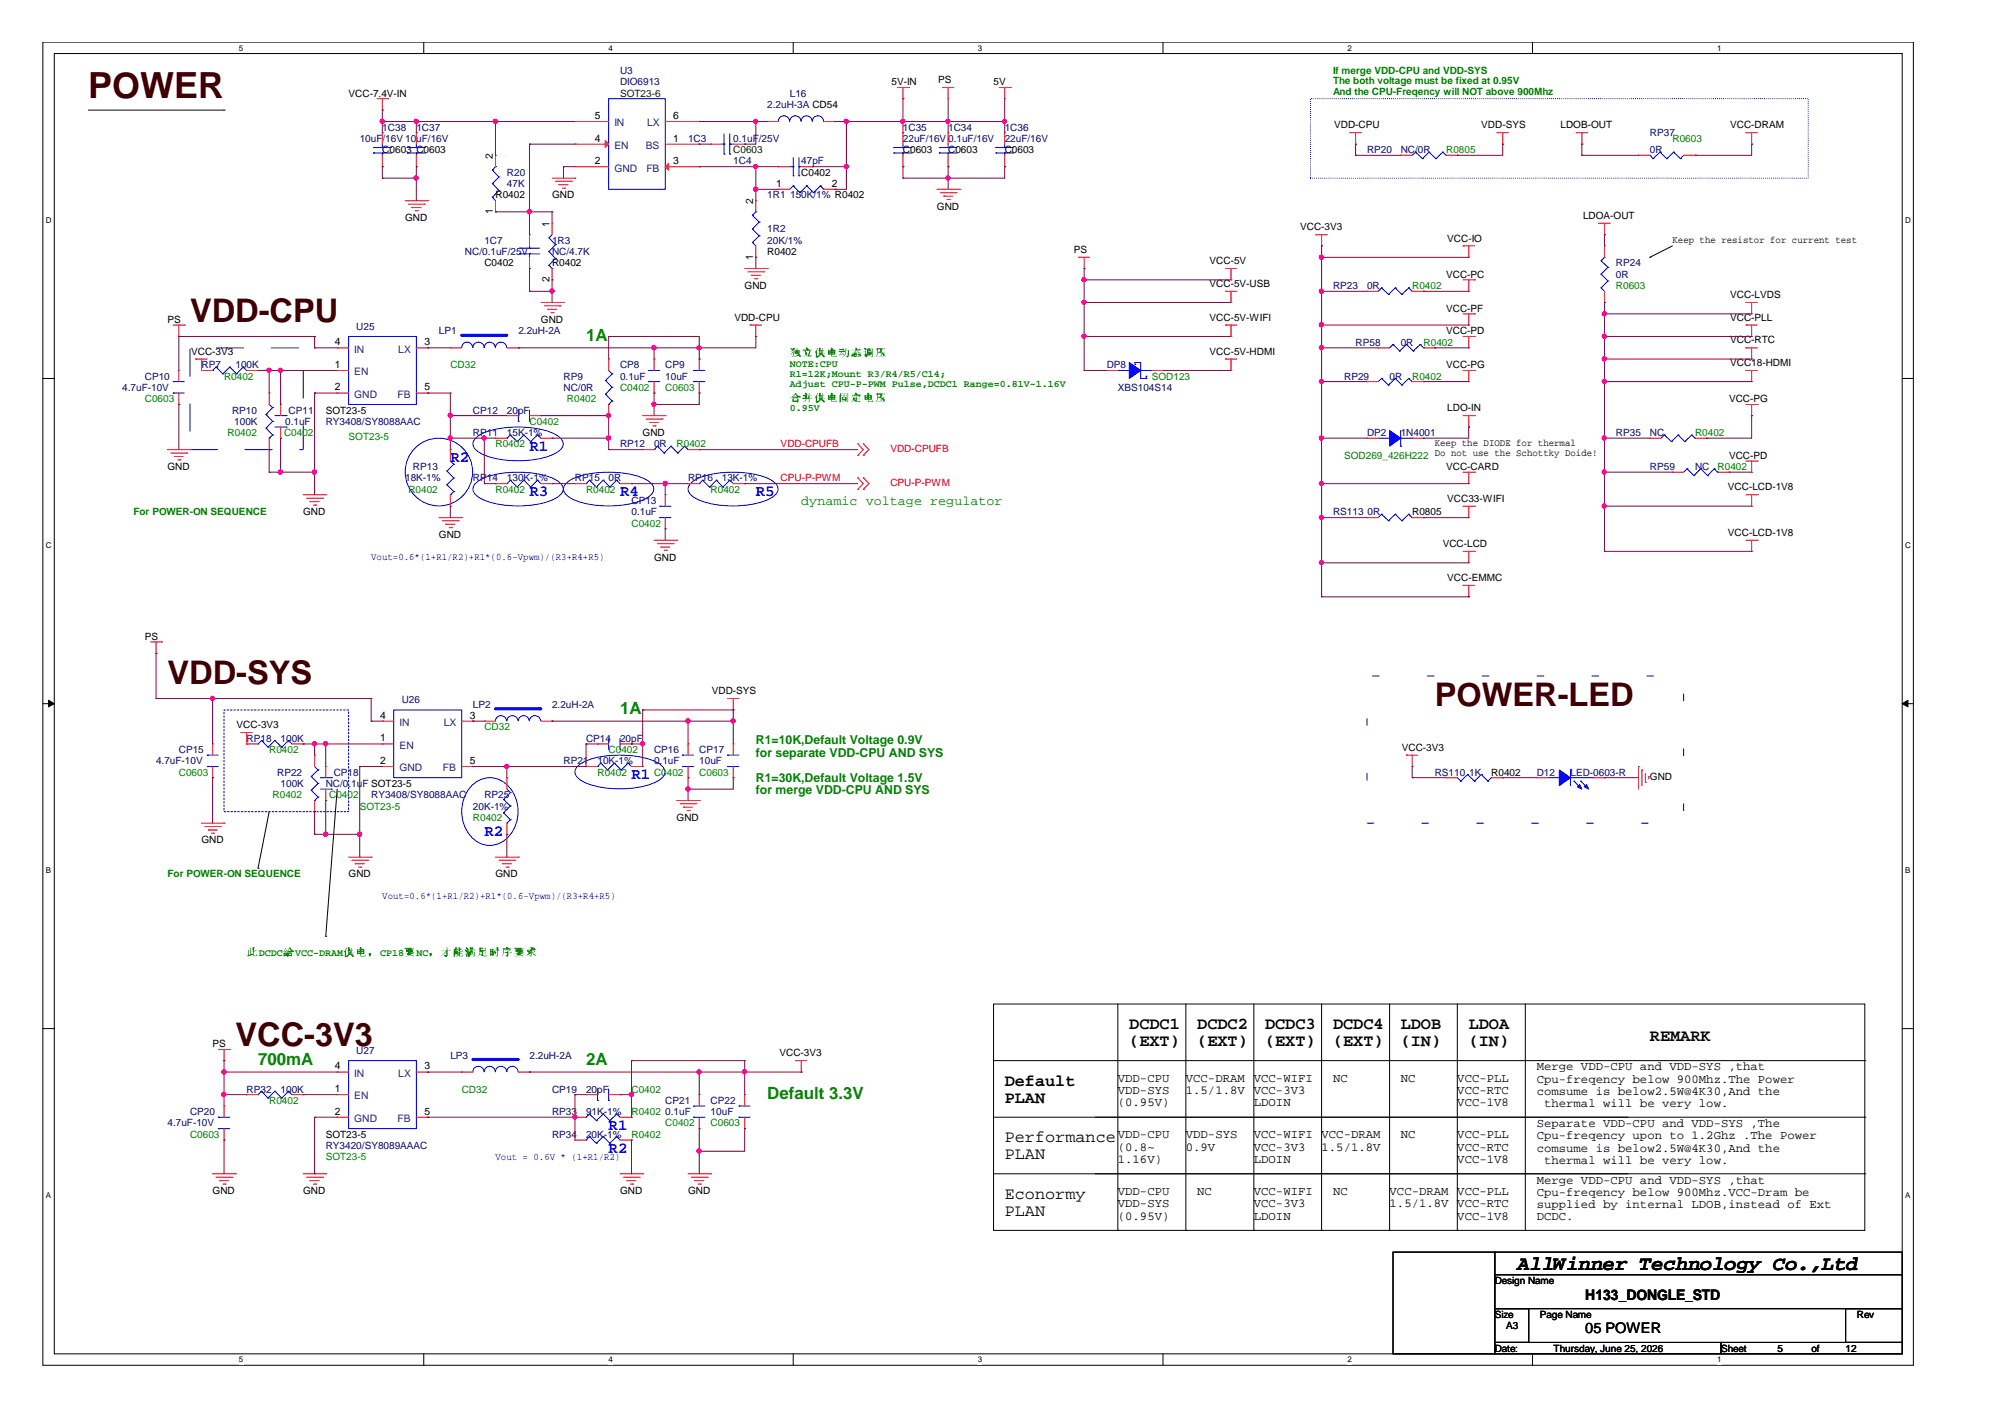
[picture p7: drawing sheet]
<svg xmlns="http://www.w3.org/2000/svg" width="297mm" height="210mm" viewBox="0 0 297 210" stroke-linecap="round" stroke-linejoin="round" font-family="sans-serif">
<defs><g id="words">
<text font-size="5.3" fill="#400000" x="13.1" y="14.5">POWER</text>
<g font-size="4.8" fill="#400000">
<text x="28.2" y="47.6">VDD-CPU</text>
<text x="24.8" y="101.3">VDD-SYS</text>
<text x="212.6" y="104.6">POWER-LED</text>
<text x="34.9" y="154.9">VCC-3V3</text>
</g>
<text font-size="3" x="224.8" y="188.1">AllWinner Technology Co.,Ltd</text>
<g font-size="2.5" fill="#008000">
<text x="86.8" y="50.5">1A</text>
<text x="91.9" y="105.8">1A</text>
<text x="38.2" y="157.8">700mA</text>
<text x="86.8" y="157.8">2A</text>
<text x="113.7" y="162.8">Default 3.3V</text>
</g>
<g font-size="2.5">
<text x="167.3" y="152.5">DCDC1</text>
<text x="167.3" y="155">(EXT)</text>
<text x="177.4" y="152.5">DCDC2</text>
<text x="177.4" y="155">(EXT)</text>
<text x="187.4" y="152.5">DCDC3</text>
<text x="187.4" y="155">(EXT)</text>
<text x="197.5" y="152.5">DCDC4</text>
<text x="197.5" y="155">(EXT)</text>
<text x="207.5" y="152.5">LDOB</text>
<text x="207.5" y="155">(IN)</text>
<text x="217.6" y="152.5">LDOA</text>
<text x="217.6" y="155">(IN)</text>
<text x="244.4" y="154.2">REMARK</text>
<text x="148.8" y="160.9">Default</text>
<text x="148.8" y="163.4">PLAN</text>
<text x="148.8" y="169.2">Performance</text>
<text x="148.8" y="171.7">PLAN</text>
<text x="148.8" y="177.6">Econormy</text>
<text x="148.8" y="180.1">PLAN</text>
</g>
<g font-size="2.3" fill="#00f">
<text x="66.7" y="68.5">R2</text>
<text x="78.4" y="66.8">R1</text>
<text x="78.4" y="73.5">R3</text>
<text x="91.9" y="73.5">R4</text>
<text x="112" y="73.5">R5</text>
<text x="93.6" y="115.5">R1</text>
<text x="71.8" y="123.8">R2</text>
<text x="90.2" y="167.4">R1</text>
<text x="90.2" y="170.8">R2</text>
</g>
<g font-size="2.2">
<text x="234.9" y="197.5">05 POWER</text>
<text x="234.9" y="192.5">H133_DONGLE_STD</text>
</g>
<text font-size="2" fill="#008000" x="118.7" y="74.9">dynamic voltage regulator</text>
<g font-size="1.8" fill="#008000">
<text x="112" y="110.2">R1=10K,Default Voltage 0.9V</text>
<text x="112" y="112.1">for separate VDD-CPU AND SYS</text>
<text x="112" y="115.8">R1=30K,Default Voltage 1.5V</text>
<text x="112" y="117.7">for merge VDD-CPU AND SYS</text>
</g>
<g font-size="1.8">
<text x="165.6" y="160.2">VDD-CPU</text>
<text x="175.7" y="160.2">VCC-DRAM</text>
<text x="185.8" y="160.2">VCC-WIFI</text>
<text x="197.5" y="160.2">NC</text>
<text x="207.5" y="160.2">NC</text>
<text x="215.9" y="160.2">VCC-PLL</text>
<text x="227.7" y="158.6">Merge VDD-CPU and VDD-SYS ,that</text>
<text x="227.7" y="160.4">Cpu-freqency below 900Mhz.The Power</text>
<text x="165.6" y="162.1">VDD-SYS</text>
<text x="165.6" y="163.9">(0.95V)</text>
<text x="175.7" y="162.1">1.5/1.8V</text>
<text x="185.8" y="162.1">VCC-3V3</text>
<text x="185.8" y="163.9">LDOIN</text>
<text x="215.9" y="162.1">VCC-RTC</text>
<text x="215.9" y="163.9">VCC-1V8</text>
<text x="227.7" y="162.2">comsume is below2.5W@4K30,And the</text>
<text x="227.7" y="166.9">Separate VDD-CPU and VDD-SYS ,The</text>
<text x="228.8" y="164">thermal will be very low.</text>
<text x="165.6" y="168.6">VDD-CPU</text>
<text x="165.6" y="170.4">(0.8~</text>
<text x="165.6" y="172.3">1.16V)</text>
<text x="175.7" y="168.6">VDD-SYS</text>
<text x="175.7" y="170.4">0.9V</text>
<text x="185.8" y="168.6">VCC-WIFI</text>
<text x="185.8" y="170.4">VCC-3V3</text>
<text x="185.8" y="172.3">LDOIN</text>
<text x="195.8" y="168.6">VCC-DRAM</text>
<text x="195.8" y="170.4">1.5/1.8V</text>
<text x="207.5" y="168.6">NC</text>
<text x="215.9" y="168.6">VCC-PLL</text>
<text x="215.9" y="170.4">VCC-RTC</text>
<text x="215.9" y="172.3">VCC-1V8</text>
<text x="227.7" y="168.8">Cpu-freqency upon to 1.2Ghz .The Power</text>
<text x="227.7" y="170.6">comsume is below2.5W@4K30,And the</text>
<text x="228.8" y="172.4">thermal will be very low.</text>
<text x="165.6" y="177">VDD-CPU</text>
<text x="165.6" y="178.8">VDD-SYS</text>
<text x="177.4" y="177">NC</text>
<text x="185.8" y="177">VCC-WIFI</text>
<text x="185.8" y="178.8">VCC-3V3</text>
<text x="197.5" y="177">NC</text>
<text x="205.9" y="177">VCC-DRAM</text>
<text x="205.9" y="178.8">1.5/1.8V</text>
<text x="215.9" y="177">VCC-PLL</text>
<text x="215.9" y="178.8">VCC-RTC</text>
<text x="227.7" y="175.3">Merge VDD-CPU and VDD-SYS ,that</text>
<text x="227.7" y="177.1">Cpu-freqency below 900Mhz.VCC-Dram be</text>
<text x="227.7" y="179">supplied by internal LDOB,instead of Ext</text>
<text x="165.6" y="180.7">(0.95V)</text>
<text x="185.8" y="180.7">LDOIN</text>
<text x="215.9" y="180.7">VCC-1V8</text>
<text x="227.7" y="180.8">DCDC.</text>
</g>
<g font-size="1.5" fill="#000080">
<text x="91.9" y="11">U3</text>
<text x="91.9" y="12.6">DIO6913</text>
<text x="113.7" y="16">2.2uH-3A CD54</text>
<text x="117" y="14.3">L16</text>
<text x="53.3" y="21">10uF/16V 10uF/16V</text>
<text x="56.6" y="19.4">1C38</text>
<text x="61.7" y="19.4">1C37</text>
<text x="101.9" y="21">1C3</text>
<text x="108.6" y="21">0.1uF/25V</text>
<text x="133.8" y="19.4">1C35</text>
<text x="133.8" y="21">22uF/16V 0.1uF/16V</text>
<text x="140.5" y="19.4">1C34</text>
<text x="148.8" y="19.4">1C36</text>
<text x="148.8" y="21">22uF/16V</text>
<text x="202.5" y="22.7">RP20</text>
<text x="207.5" y="22.7">NC/0R</text>
<text x="244.4" y="20.2">RP37</text>
<text x="244.4" y="22.7">0R</text>
<text x="75.1" y="26">R20</text>
<text x="75.1" y="27.7">47K</text>
<text x="108.6" y="24.4">1C4</text>
<text x="113.7" y="29.4">1R1 150K/1% R0402</text>
<text x="118.7" y="24.4">47pF</text>
<text x="113.7" y="34.4">1R2</text>
<text x="68.9" y="37.8">NC/0.1uF/25V</text>
<text x="71.8" y="36.1">1C7</text>
<text x="81.8" y="36.1">1R3</text>
<text x="81.8" y="37.8">NC/4.7K</text>
<text x="113.7" y="36.1">20K/1%</text>
<text x="239.4" y="39.5">RP24</text>
<text x="239.4" y="41.1">0R</text>
<text x="197.5" y="42.8">RP23</text>
<text x="202.5" y="42.8">0R</text>
<text x="52.8" y="48.9">U25</text>
<text x="65" y="49.5">LP1</text>
<text x="76.8" y="49.5">2.2uH-2A</text>
<text x="200.8" y="51.2">RP58</text>
<text x="207.5" y="51.2">0R</text>
<text x="18.1" y="57.9">4.7uF-10V</text>
<text x="21.5" y="56.2">CP10</text>
<text x="29.8" y="54.5">RP7</text>
<text x="34.9" y="54.5">100K</text>
<text x="83.5" y="56.2">RP9</text>
<text x="83.5" y="57.9">NC/0R</text>
<text x="91.9" y="54.5">CP8</text>
<text x="91.9" y="56.2">0.1uF</text>
<text x="98.6" y="54.5">CP9</text>
<text x="98.6" y="56.2">10uF</text>
<text x="164" y="54.5">DP8</text>
<text x="165.6" y="57.9">XBS104S14</text>
<text x="199.1" y="56.2">RP29</text>
<text x="205.9" y="56.2">0R</text>
<text x="34.4" y="61.3">RP10</text>
<text x="34.7" y="62.9">100K</text>
<text x="42.2" y="62.9">0.1uF</text>
<text x="42.8" y="61.3">CP11</text>
<text x="48.3" y="62.9">RY3408/SY8088AAC</text>
<text x="70.1" y="61.3">CP12</text>
<text x="70.1" y="64.6">RP11</text>
<text x="75.1" y="61.3">20pF</text>
<text x="75.1" y="64.6">15K-1%</text>
<text x="202.5" y="64.6">DP2</text>
<text x="207.5" y="64.6">1N4001</text>
<text x="239.4" y="64.6">RP35</text>
<text x="244.4" y="64.6">NC</text>
<text x="60" y="71.3">18K-1%</text>
<text x="61.2" y="69.7">RP13</text>
<text x="70.1" y="71.3">RP14</text>
<text x="75.1" y="71.3">130K-1%</text>
<text x="85.2" y="71.3">RP15</text>
<text x="90.2" y="71.3">0R</text>
<text x="91.9" y="66.3">RP12</text>
<text x="96.9" y="66.3">0R</text>
<text x="101.9" y="71.3">RP16</text>
<text x="106.9" y="71.3">13K-1%</text>
<text x="244.4" y="69.7">RP59</text>
<text x="251.1" y="69.7">NC</text>
<text x="93.6" y="74.6">CP13</text>
<text x="93.6" y="76.3">0.1uF</text>
<text x="197.5" y="76.3">RS113 0R</text>
<text x="59.5" y="104.2">U26</text>
<text x="70.1" y="104.8">LP2</text>
<text x="81.8" y="104.8">2.2uH-2A</text>
<text x="23.1" y="113.2">4.7uF-10V</text>
<text x="26.5" y="111.6">CP15</text>
<text x="36.5" y="109.9">RP18</text>
<text x="41.6" y="109.9">100K</text>
<text x="83.5" y="113.2">RP21</text>
<text x="86.8" y="109.9">CP14</text>
<text x="88.5" y="113.2">10K-1%</text>
<text x="91.9" y="109.9">20pF</text>
<text x="96.9" y="111.6">CP16</text>
<text x="96.9" y="113.2">0.1uF</text>
<text x="103.6" y="111.6">CP17</text>
<text x="103.6" y="113.2">10uF</text>
<text x="41.1" y="114.9">RP22</text>
<text x="41.6" y="116.6">100K</text>
<text x="48.3" y="116.6">NC/0.1uF SOT23-5</text>
<text x="49.4" y="114.9">CP18</text>
<text x="55" y="118.3">RY3408/SY8088AAC</text>
<text x="70.1" y="119.9">20K-1%</text>
<text x="71.8" y="118.3">RP25</text>
<text x="212.6" y="114.9">RS110 1K</text>
<text x="227.7" y="114.9">D12</text>
<text x="232.7" y="114.9">LED-0603-R</text>
<text x="36.5" y="161.9">RP32</text>
<text x="41.6" y="161.9">100K</text>
<text x="52.8" y="156.1">U27</text>
<text x="66.7" y="156.8">LP3</text>
<text x="78.4" y="156.8">2.2uH-2A</text>
<text x="81.8" y="161.9">CP19</text>
<text x="86.8" y="161.9">20pF</text>
<text x="24.8" y="166.8">4.7uF-10V</text>
<text x="28.2" y="165.2">CP20</text>
<text x="81.8" y="165.2">RP33</text>
<text x="86.8" y="165.2">91K-1%</text>
<text x="98.6" y="163.5">CP21</text>
<text x="98.6" y="165.2">0.1uF</text>
<text x="105.3" y="163.5">CP22</text>
<text x="105.3" y="165.2">10uF</text>
<text x="48.3" y="170.2">RY3420/SY8089AAAC</text>
<text x="81.8" y="168.5">RP34</text>
<text x="86.8" y="168.5">20K-1%</text>
</g>
<g font-size="1.5" fill="#008000">
<text x="197.5" y="11">If merge VDD-CPU and VDD-SYS</text>
<text x="197.5" y="12.5">The both voltage must be fixed at 0.95V</text>
<text x="197.5" y="14">And the CPU-Freqency will NOT above 900Mhz</text>
<text x="214.2" y="22.7">R0805</text>
<text x="247.8" y="21">R0603</text>
<text x="209.2" y="42.8">R0402</text>
<text x="239.4" y="42.8">R0603</text>
<text x="117" y="52.8">独立供电动态调压</text>
<text x="210.9" y="51.2">R0402</text>
<text x="21.5" y="59.6">C0603</text>
<text x="33.2" y="56.2">R0402</text>
<text x="66.7" y="54.5">CD32</text>
<text x="84" y="59.6">R0402</text>
<text x="91.9" y="57.9">C0402</text>
<text x="98.6" y="57.9">C0603</text>
<text x="117" y="54.4">NOTE:CPU</text>
<text x="117" y="55.9">R1=12K;Mount R3/R4/R5/C14;</text>
<text x="117" y="57.4">Adjust CPU-P-PWM Pulse,DCDC1 Range=0.81V~1.16V</text>
<text x="117" y="59.5">合并供电固定电压</text>
<text x="170.6" y="56.2">SOD123</text>
<text x="209.2" y="56.2">R0402</text>
<text x="33.7" y="64.6">R0402</text>
<text x="42.1" y="64.6">C0402</text>
<text x="51.6" y="65.1">SOT23-5</text>
<text x="78.4" y="62.9">C0402</text>
<text x="117" y="60.9">0.95V</text>
<text x="251.1" y="64.6">R0402</text>
<text x="73.4" y="66.3">R0402</text>
<text x="100.2" y="66.3">R0402</text>
<text x="199.1" y="68">SOD269_426H222 Do not use the Schottky Doide!</text>
<text x="254.5" y="69.7">R0402</text>
<text x="19.8" y="76.3">For POWER-ON SEQUENCE</text>
<text x="60.5" y="73">R0402</text>
<text x="73.4" y="73">R0402</text>
<text x="86.8" y="73">R0402</text>
<text x="105.3" y="73">R0402</text>
<text x="93.6" y="78">C0402</text>
<text x="39.9" y="111.6">R0402</text>
<text x="71.8" y="108.2">CD32</text>
<text x="90.2" y="111.6">C0402</text>
<text x="26.5" y="114.9">C0603</text>
<text x="40.4" y="118.3">R0402</text>
<text x="48.8" y="118.3">C0402</text>
<text x="53.3" y="119.9">SOT23-5</text>
<text x="88.5" y="114.9">R0402</text>
<text x="96.9" y="114.9">C0402</text>
<text x="103.6" y="114.9">C0603</text>
<text x="70.1" y="121.6">R0402</text>
<text x="24.8" y="130">For POWER-ON SEQUENCE</text>
<text x="36.5" y="141.6">此DCDC给VCC-DRAM供电，CP18要NC，才能满足时序要求</text>
<text x="68.4" y="161.9">CD32</text>
<text x="93.6" y="161.9">C0402</text>
<text x="39.9" y="163.5">R0402</text>
<text x="93.6" y="165.2">R0402</text>
<text x="98.6" y="166.8">C0402</text>
<text x="105.3" y="166.8">C0603</text>
<text x="28.2" y="168.5">C0603</text>
<text x="48.3" y="171.9">SOT23-5</text>
<text x="93.6" y="168.5">R0402</text>
</g>
<g font-size="1.5">
<text x="51.6" y="14.3">VCC-7.4V-IN</text>
<text x="88.1" y="17.6">5</text>
<text x="99.7" y="17.6">6</text>
<text x="132.1" y="12.6">5V-IN</text>
<text x="139" y="12.3">PS</text>
<text x="147.2" y="12.6">5V</text>
<text x="56.6" y="22.7">C0603 C0603</text>
<text x="73" y="23.5" transform="rotate(-90 73 23.5)">2</text>
<text x="88.1" y="21">4</text>
<text x="99.7" y="21">1</text>
<text x="133.8" y="22.7">C0603</text>
<text x="140.5" y="22.7">C0603</text>
<text x="148.8" y="22.7">C0603</text>
<text x="197.7" y="19">VDD-CPU</text>
<text x="219.5" y="19">VDD-SYS</text>
<text x="231.2" y="19">LDOB-OUT</text>
<text x="256.3" y="19">VCC-DRAM</text>
<text x="73.4" y="29.4">R0402</text>
<text x="81.8" y="29.4">GND</text>
<text x="88.1" y="24.3">2</text>
<text x="99.7" y="24.3">3</text>
<text x="115" y="27.7">1</text>
<text x="118.7" y="26">C0402</text>
<text x="123.2" y="27.7">2</text>
<text x="60" y="32.7">GND</text>
<text x="73" y="31.8" transform="rotate(-90 73 31.8)">1</text>
<text x="81.4" y="33.6" transform="rotate(-90 81.4 33.6)">1</text>
<text x="111.6" y="30.2" transform="rotate(-90 111.6 30.2)">2</text>
<text x="138.8" y="31.1">GND</text>
<text x="192.6" y="34.1">VCC-3V3</text>
<text x="214.4" y="35.8">VCC-IO</text>
<text x="234.5" y="32.4">LDOA-OUT</text>
<text x="247.8" y="36">Keep the resistor for current test</text>
<text x="71.8" y="39.5">C0402</text>
<text x="81.4" y="41.8" transform="rotate(-90 81.4 41.8)">2</text>
<text x="81.8" y="39.5">R0402</text>
<text x="111.6" y="38.5" transform="rotate(-90 111.6 38.5)">1</text>
<text x="113.7" y="37.8">R0402</text>
<text x="159.1" y="37.4">PS</text>
<text x="179.2" y="39.1">VCC-5V</text>
<text x="214.2" y="41.1">VCC-PC</text>
<text x="24.8" y="47.9">PS</text>
<text x="80.1" y="47.9">GND</text>
<text x="108.8" y="47.5">VDD-CPU</text>
<text x="110.3" y="42.8">GND</text>
<text x="179.2" y="47.5">VCC-5V-WIFI</text>
<text x="179.2" y="42.5">VCC-5V-USB</text>
<text x="214.2" y="46.2">VCC-PF</text>
<text x="256.3" y="47.5">VCC-PLL</text>
<text x="256.3" y="44.2">VCC-LVDS</text>
<text x="28.3" y="52.5">VCC-3V3</text>
<text x="49.6" y="51.2">4</text>
<text x="62.9" y="51.2">3</text>
<text x="179.2" y="52.5">VCC-5V-HDMI</text>
<text x="214.2" y="49.5">VCC-PD</text>
<text x="256.3" y="50.9">VCC-RTC</text>
<text x="49.6" y="54.5">1</text>
<text x="49.6" y="57.8">2</text>
<text x="62.9" y="57.8">5</text>
<text x="214.2" y="54.5">VCC-PG</text>
<text x="256.2" y="59.6">VCC-PG</text>
<text x="256.3" y="54.2">VCC18-HDMI</text>
<text x="48.3" y="61.3">SOT23-5</text>
<text x="95.2" y="64.6">GND</text>
<text x="214.4" y="60.9">LDO-IN</text>
<text x="24.8" y="69.7">GND</text>
<text x="212.6" y="66.1">Keep the DIODE for thermal</text>
<text x="214.2" y="69.7">VCC-CARD</text>
<text x="256.2" y="68">VCC-PD</text>
<text x="44.9" y="76.3">GND</text>
<text x="209.2" y="76.3">R0805</text>
<text x="214.4" y="74.3">VCC33-WIFI</text>
<text x="256" y="72.7">VCC-LCD-1V8</text>
<text x="65" y="79.7">GND</text>
<text x="96.9" y="83">GND</text>
<text x="213.7" y="81">VCC-LCD</text>
<text x="256" y="79.3">VCC-LCD-1V8</text>
<text x="214.4" y="86.1">VCC-EMMC</text>
<text x="21.5" y="94.8">PS</text>
<text x="35.1" y="107.8">VCC-3V3</text>
<text x="56.3" y="106.4">4</text>
<text x="69.6" y="106.4">3</text>
<text x="105.5" y="102.8">VDD-SYS</text>
<text x="56.3" y="109.8">1</text>
<text x="56.3" y="113.2">2</text>
<text x="69.6" y="113.2">5</text>
<text x="207.7" y="111.2">VCC-3V3</text>
<text x="220.9" y="114.9">R0402</text>
<text x="244.4" y="115.6">GND</text>
<text x="29.8" y="124.9">GND</text>
<text x="100.2" y="121.6">GND</text>
<text x="51.6" y="130">GND</text>
<text x="73.4" y="130">GND</text>
<text x="31.5" y="155.1">PS</text>
<text x="49.6" y="161.8">1</text>
<text x="49.6" y="158.4">4</text>
<text x="62.9" y="158.4">3</text>
<text x="115.5" y="156.5">VCC-3V3</text>
<text x="49.6" y="165.1">2</text>
<text x="62.9" y="165.1">5</text>
<text x="48.3" y="168.5">SOT23-5</text>
<text x="31.5" y="176.9">GND</text>
<text x="44.9" y="176.9">GND</text>
<text x="91.9" y="176.9">GND</text>
<text x="101.9" y="176.9">GND</text>
<text x="221.4" y="190.2">Design Name</text>
<text x="221.4" y="195.2">Size</text>
<text x="223.1" y="196.9">A3</text>
<text x="228.1" y="195.2">Page Name</text>
<text x="275.1" y="195.2">Rev</text>
<text x="221.4" y="200.2">Date:</text>
<text x="230.2" y="200.2">Thursday, June 25, 2026</text>
<text x="255" y="200.2">Sheet</text>
<text x="263.4" y="200.2">5</text>
<text x="268.4" y="200.2">of</text>
<text x="273.4" y="200.2">12</text>
</g>
<g font-size="1.5" fill="#004000">
<text x="91.9" y="14.3">SOT23-6</text>
<text x="108.6" y="22.7">C0603</text>
</g>
<g font-size="1.5" fill="#004080">
<text x="91" y="22.1">EN</text>
<text x="91" y="18.7">IN</text>
<text x="95.7" y="22.1">BS</text>
<text x="95.9" y="18.7">LX</text>
<text x="91" y="25.4">GND</text>
<text x="95.8" y="25.4">FB</text>
<text x="52.5" y="52.3">IN</text>
<text x="59" y="52.3">LX</text>
<text x="52.5" y="55.6">EN</text>
<text x="52.5" y="58.9">GND</text>
<text x="58.9" y="58.9">FB</text>
<text x="59.2" y="107.5">IN</text>
<text x="65.7" y="107.5">LX</text>
<text x="59.2" y="110.9">EN</text>
<text x="59.2" y="114.3">GND</text>
<text x="65.6" y="114.3">FB</text>
<text x="52.5" y="159.5">IN</text>
<text x="59" y="159.5">LX</text>
<text x="52.5" y="162.9">EN</text>
<text x="52.5" y="166.2">GND</text>
<text x="58.9" y="166.2">FB</text>
</g>
<g font-size="1.5" fill="#f00">
<text x="115.7" y="66.3">VDD-CPUFB</text>
<text x="115.7" y="71.3">CPU-P-PWM</text>
<text x="131.9" y="72">CPU-P-PWM</text>
<text x="131.9" y="66.9">VDD-CPUFB</text>
</g>
<g font-size="1.5" fill="#00f">
<text x="55" y="82.9">Vout=0.6*(1+R1/R2)+R1*(0.6-Vpwm)/(R3+R4+R5)</text>
<text x="56.6" y="133.2">Vout=0.6*(1+R1/R2)+R1*(0.6-Vpwm)/(R3+R4+R5)</text>
<text x="73.4" y="171.8">Vout = 0.6V * (1+R1/R2)</text>
</g>
<g font-size="1.2">
<text x="35.4" y="7.5">5</text>
<text x="90.1" y="7.5">4</text>
<text x="144.9" y="7.5">3</text>
<text x="199.6" y="7.5">2</text>
<text x="254.4" y="7.5">1</text>
<text x="6.8" y="33.1">D</text>
<text x="282.2" y="33.1">D</text>
<text x="6.8" y="81.2">C</text>
<text x="282.2" y="81.2">C</text>
<text x="6.8" y="129.4">B</text>
<text x="282.2" y="129.4">B</text>
<text x="6.8" y="177.5">A</text>
<text x="282.2" y="177.5">A</text>
<text x="35.4" y="201.8">5</text>
<text x="90.1" y="201.8">4</text>
<text x="144.9" y="201.8">3</text>
<text x="199.6" y="201.8">2</text>
<text x="254.4" y="201.8">1</text>
</g>
</g></defs>
<path d="M6.3 6.2h277.2v196h-277.2zM8 7.9h273.8v192.6h-273.8z" fill="none" stroke="#000" stroke-width=".15"/>
<g fill="#fff">
<path d="M35.4 6.4h.6v1.4h-.6z"/>
<path d="M35.4 200.7h.6v1.4h-.6z"/>
</g>
<path d="M62.8 6.2v1.7M62.8 200.5v1.7" fill="none" stroke="#000" stroke-width=".15"/>
<g fill="#fff">
<path d="M90.1 6.4h.7v1.4h-.7z"/>
<path d="M90.1 200.7h.7v1.4h-.7z"/>
</g>
<path d="M117.5 6.2v1.7M117.5 200.5v1.7" fill="none" stroke="#000" stroke-width=".15"/>
<g fill="#fff">
<path d="M144.9 6.4h.6v1.4h-.6z"/>
<path d="M144.9 200.7h.6v1.4h-.6z"/>
</g>
<path d="M172.3 6.2v1.7M172.3 200.5v1.7" fill="none" stroke="#000" stroke-width=".15"/>
<g fill="#fff">
<path d="M199.6 6.4h.7v1.4h-.7z"/>
<path d="M199.6 200.7h.7v1.4h-.7z"/>
</g>
<path d="M227 6.2v1.7M227 200.5v1.7" fill="none" stroke="#000" stroke-width=".15"/>
<g fill="#fff">
<path d="M254.4 6.4h.6v1.4h-.6z"/>
<path d="M254.4 200.7h.6v1.4h-.6z"/>
<path d="M6.8 32h.8v1.3h-.8z"/>
<path d="M282.2 32h.9v1.3h-.9z"/>
<path d="M6.8 80.1h.8v1.4h-.8z"/>
<path d="M282.2 80.1h.9v1.4h-.9z"/>
</g>
<path d="M6.3 56.1h1.7M281.8 56.1h1.7" fill="none" stroke="#000" stroke-width=".15"/>
<g fill="#fff">
<path d="M6.8 128.3h.7v1.3h-.7z"/>
<path d="M282.2 128.3h.8v1.3h-.8z"/>
</g>
<path d="M6.3 104.2h1.7M281.8 104.2h1.7" fill="none" stroke="#000" stroke-width=".15"/>
<path d="M7.2 103.7l.8 .5-.8 .5zM281.8 104.2l.9-.5v1z" fill="#000" stroke="#000" stroke-width=".15"/>
<g fill="#fff">
<path d="M6.8 176.4h.7v1.4h-.7z"/>
<path d="M282.2 176.4h.8v1.4h-.8z"/>
</g>
<g fill="none" stroke="#000" stroke-width=".15">
<path d="M13.1 16.3h20.1M33.2 16.3h.1M244.4 38.1h.1M247.8 36.4l-3.4 1.7M50 116.9l-1.7 21.8M38.2 128.6h.1M39.9 120.2l-1.7 8.4M48.3 138.7h.1M6.3 152.4h1.7M147.2 148.7h129.1v33.6h-129.1zM147.2 157.1h129.1M165.6 148.7v33.6"/>
<path d="M175.7 148.7v33.6M185.8 148.7v33.6M195.8 148.7v33.6M205.9 148.7v33.6M215.9 148.7v33.6M226 148.7v33.6M276.3 157.1h.1M281.8 152.4h1.7M147.2 165.5h129.1M147.2 173.9h129.1M241 165.5h.1M241 173.9h.1"/>
<path d="M276.3 165.5h.1M276.3 173.9h.1M165.6 182.3h.1M175.7 182.3h.1M185.8 182.3h.1M195.8 182.3h.1M205.9 182.3h.1M206.4 185.5h15v15h-15zM215.9 182.3h.1M221.4 185.5h60.4v3.3h-60.4zM221.4 188.8h60.4v5.1h-60.4zM221.4 193.9h5.1v5h-5.1z"/>
<path d="M221.4 198.9h33.6v1.6h-33.6zM226 182.3h.1M255 198.9h26.8v1.6h-26.8zM273.4 193.9h8.4v5h-8.4z"/>
</g>
<path d="M33.2 105.2h18.4v15h-18.4z" fill="none" stroke="#00f" stroke-width=".15" stroke-dasharray=".3 .3"/>
<g fill="none" stroke="#00f" stroke-width=".15">
<path d="M107.3 19.8v3M108.1 19.8v3M115.3 18a.83 .83 0 0 1 .8-.8 .83 .83 0 0 1 .9 .8M117 18a.83 .83 0 0 1 .8-.8 .83 .83 0 0 1 .9 .8M118.7 18a.8 .8 0 0 1 .8-.8 .8 .8 0 0 1 .8 .8M120.4 18a.83 .83 0 0 1 .8-.8 .83 .83 0 0 1 .8 .8M55.3 21.9h.1M55.3 22.7h.1M55.3 21.9h2.7M55.3 22.7h2.7M56.6 22.7h.1M56.6 21.9h.1"/>
<path d="M56.6 21.4v.5M56.6 22.7v.3M106.9 21.4h.4M107.3 21.4h.1M107.3 22.8h.1M108.1 22.8h.1M108.1 21.4h.1M108.1 21.4h.5M102.7 54.9h.1M102.7 56.5h.1M102.7 54.9h1.7M102.7 56.5h1.7"/>
<path d="M165.6 54.9h1.7M167.3 54.9h.1M168.1 53.7h.1M168.1 54h.1M168.1 53.7h.9v2.4M168.1 53.7v.3M169 56.1h.1M169 54.9h1.6M169 56.1h.8M169.8 56.1h.1M169.8 55.7h.1M169.8 55.7v.4"/>
<path d="M170.6 54.9h.1M40.7 61.6h1.7M40.7 63.3h1.7M42.4 61.6h.1M42.4 63.3h.1M70.5 64.9a8.5 8.5 0 0 1 5-1.6 13.3 13.3 0 0 1 7 1.2 1.32 1.32 0 0 1 .9 1.2 1.32 1.32 0 0 1-.9 1.3 13.8 13.8 0 0 1-9.1 .9 5.1 5.1 0 0 1-3.2-1.7l-.1-.4 .1-.5zM70.5 71.6a8.5 8.5 0 0 1 5-1.6 13.3 13.3 0 0 1 7 1.2 1.32 1.32 0 0 1 .9 1.2 1.32 1.32 0 0 1-.9 1.3 13.8 13.8 0 0 1-9.1 .9 5.1 5.1 0 0 1-3.2-1.7l-.1-.5 .1-.4zM76.8 62.4h.1M76.8 60.7v1.7M78.4 62.4h.1M78.4 60.7v1.7M83.9 71.6a8.5 8.5 0 0 1 5.1-1.6 13.3 13.3 0 0 1 6.9 1.2 1.32 1.32 0 0 1 1 1.2 1.32 1.32 0 0 1-1 1.3 13.8 13.8 0 0 1-9.1 .9 5.1 5.1 0 0 1-3.2-1.7l-.1-.5 .1-.4z"/>
<path d="M86.8 71.6h.1M87.3 71.1h.1M87.3 71.1l1 1.1M87.3 71.1l-.5 .5M88.3 72.2h.1M89.4 71.1h.1M89.4 71.1l.9 1.1M89.4 71.1l-1.1 1.1M90.3 72.2h.1M91.4 71.1h.1M91.4 71.1l.5 .5M91.4 71.1l-1.1 1.1"/>
<path d="M102.4 71.6a8.5 8.5 0 0 1 5-1.6 13.3 13.3 0 0 1 7 1.2 1.32 1.32 0 0 1 .9 1.2 1.32 1.32 0 0 1-.9 1.3 13.8 13.8 0 0 1-9.2 .9 5.1 5.1 0 0 1-3.2-1.7l-.1-.5 .1-.4zM204.7 76.2h.1M204.7 76.2l-.5 .5M204.7 76.2l1 .9M205.7 77.1h.1M206.7 76.2h.1M206.7 76.2l-1 .9M206.7 76.2l1 .9M207.7 77.1h.1M208.7 76.2h.1M208.7 76.2l-1 .9M208.7 76.2l.5 .5"/>
<path d="M209.2 76.7h.1M30.7 111.9h.1M30.7 113.6h.1M30.7 111.9h1.6M30.7 113.6h1.6M38.2 110.2h.1M38.7 109.7h.1M38.7 109.7l1 1M38.7 109.7l-.5 .5M39.7 110.7h.1M40.7 109.7h.1M40.7 109.7l1 1"/>
<path d="M40.7 109.7l-1 1M41.7 110.7h.1M42.8 109.7h.1M42.8 109.7l.5 .5M42.8 109.7l-1.1 1M69.9 116.4a3.8 3.8 0 0 1 6.3 1.3 5.4 5.4 0 0 1-2.2 7.2 3.8 3.8 0 0 1-5-2.2 5.7 5.7 0 0 1 .9-6.3zM73.4 106.8a.83 .83 0 0 1 .8-.8 .83 .83 0 0 1 .9 .8M74.6 118.4h.1M74.6 118.4l1 1M75.1 106.8a.83 .83 0 0 1 .8-.8 .83 .83 0 0 1 .9 .8M75.1 116.9l.5 .5M75.6 117.4h.1"/>
<path d="M75.6 119.4h.1M75.6 117.4l-1 1M75.6 119.4l-1 1M76.8 106.8a.81 .81 0 0 1 .8-.8 .81 .81 0 0 1 .8 .8M78.4 106.8a.83 .83 0 0 1 .9-.8 .83 .83 0 0 1 .8 .8M85.6 113.5a8.5 8.5 0 0 1 5-1.6 13.3 13.3 0 0 1 7 1.2 1.32 1.32 0 0 1 .9 1.2 1.32 1.32 0 0 1-.9 1.3 13.8 13.8 0 0 1-9.1 .9 5.1 5.1 0 0 1-3.2-1.7l-.1-.4 .1-.5zM74.6 120.4h.1M74.6 120.4l1 1M75.1 121.9h.1M75.6 121.4h.1M75.6 121.4l-.5 .5M109.5 163.8h.1"/>
<path d="M109.5 165.5h.1M109.5 163.8h1.6M109.5 165.5h1.6"/>
<circle cx="65" cy="69.9" r="5"/>
</g>
<path d="M28.2 51.5h16.7v15.1h-16.7z" fill="none" stroke="#00f" stroke-width=".15" stroke-dasharray="4.1 4.1"/>
<path d="M194.1 14.6h73.8v11.8h-73.8z" fill="none" stroke="#00f" stroke-width=".15" stroke-dasharray="0 .3"/>
<path d="M202.5 100.1h46.9v21.8h-46.9z" fill="none" stroke="#00f" stroke-width=".15" stroke-dasharray="1 7.1"/>
<g fill="none" stroke="#f00" stroke-width=".15">
<path d="M55.8 14.6h1.7M56.6 16.3h.1M56.6 19.7h.1M56.6 14.6v1.7M56.6 19.7v1.7M57.5 14.6h.1M113.7 18h.1M113.7 18h1.6M122 18h1.7M123.7 18h.1M132.9 13h1.7M133.8 14.6h.1"/>
<path d="M133.8 13v1.6M134.6 13h.1M139.7 13h.1M139.7 13h1.6M140.5 14.6h.1M140.5 13v1.6M148 13h1.7M148.8 14.6h.1M148.8 13v1.6M149.7 13h.1M200 19.7h.1M200 19.7h1.7"/>
<path d="M200.8 19.7v1.7M221.8 19.7h.1M221.8 19.7h1.7M222.6 19.7v1.7M233.5 19.7h.1M233.5 19.7h1.7M234.4 19.7v1.7M258.7 19.7h.1M258.7 19.7h1.6M259.5 19.7v1.7M56.6 24.7h.1M56.6 23v1.7"/>
<path d="M60 29.7h3.4M60.5 30.2h2.4M61 30.7h.1M61 30.7h1.4M61.5 31.2h.3M61.8 31.2h.1M62.9 30.2h.1M63.4 29.7h.1M81.8 26.4h3.4M82.3 26.9h2.4M82.8 27.4h.1M82.8 27.4h1.4"/>
<path d="M83.3 27.9h.4M83.7 27.9h.1M84.7 26.9h.1M85.2 26.4h.1M105.3 21.4h.1M105.3 21.4h1.6M108.6 21.4h1.7M110.3 21.4h.1M110.3 39.8h3.4M113.7 39.8h.1M138.8 28h3.4M139.3 28.5h2.3"/>
<path d="M139.8 29.1h.1M139.8 29.1h1.3M140.3 29.6h.3M140.6 29.6h.1M141.6 28.5h.1M142.2 28h.1M159.8 38.1h.1M159.8 38.1h1.6M160.6 39.8h.1M160.6 38.1v1.7M181.6 39.8h.1M181.6 39.8h1.6"/>
<path d="M182.4 39.8v1.7M194.9 34.8h.1M194.9 34.8h1.7M195.8 36.4h.1M195.8 34.8v1.6M200.8 21.4h.1M216.7 36.4h.1M216.7 36.4h1.7M217.6 38.1h.1M217.6 36.4v1.7M222.6 21.4h.1M234.4 21.4h.1"/>
<path d="M236.9 33.1h.1M236.9 33.1h1.6M237.7 34.8h.1M237.7 33.1v1.7M259.5 21.4h.1M25.7 48.1h1.6M26.5 49.8h.1M26.5 48.1v1.7M27.3 48.1h.1M29 53.2h.1M29 53.2h1.7M29.8 54.9h.1"/>
<path d="M29.8 53.2v1.7M41.6 59.9h.1M41.6 59.9v1.7M80.1 44.8h3.4M80.6 45.3h2.4M81.2 45.8h.1M81.2 45.8h1.3M81.6 46.3h.4M82 46.3h.1M83 45.3h.1M83.5 44.8h.1M103.6 53.2h.1"/>
<path d="M103.6 58.2h.1M103.6 53.2v1.7M103.6 56.5v1.7M110.8 40.3h2.4M111.1 48.1h.1M111.1 48.1h1.7M111.3 40.8h.1M111.3 40.8h1.3M111.8 41.3h.3M112 49.8h.1M112 48.1v1.7M112.1 41.3h.1"/>
<path d="M113.2 40.3h.1M164 54.9h.1M164 54.9h1.6M170.6 54.9h1.7M172.3 54.9h.1M181.6 48.1h.1M181.6 43.2h.1M181.6 53.2h.1M181.6 48.1h1.6M181.6 53.2h1.6M181.6 43.2h1.6M182.4 49.8h.1"/>
<path d="M182.4 44.8h.1M182.4 41.5h.1M182.4 54.9h.1M182.4 43.2v1.6M182.4 48.1v1.7M182.4 53.2v1.7M216.7 54.9h1.7M216.7 46.5h1.7M216.7 41.5h1.7M216.7 49.8h1.7M217.6 48.1h.1M217.6 56.5h.1"/>
<path d="M217.6 43.2h.1M217.6 51.5h.1M217.6 41.5v1.7M217.6 46.5v1.6M217.6 49.8v1.7M217.6 54.9v1.6M218.4 46.5h.1M218.4 54.9h.1M218.4 41.5h.1M218.4 49.8h.1M258.7 51.5h.1M258.7 54.9h.1"/>
<path d="M258.7 48.1h.1M258.7 44.8h.1M258.7 48.1h1.6M258.7 51.5h1.6M258.7 59.9h1.6M258.7 54.9h1.6M258.7 44.8h1.6M259.5 53.2h.1M259.5 56.5h.1M259.5 49.8h.1M259.5 46.5h.1M259.5 44.8v1.7"/>
<path d="M259.5 48.1v1.7M259.5 51.5v1.7M259.5 54.9v1.6M259.5 59.9v1.7M260.3 59.9h.1M24.8 66.6h3.4M25.3 67.1h2.3M25.8 67.6h.1M25.8 67.6h1.3M26.3 68.1h.4M26.7 68.1h.1M27.6 67.1h.1"/>
<path d="M28.2 66.6h.1M41.6 64.9h.1M41.6 63.3v1.6M44.9 73.3h3.4M45.4 73.8h2.4M45.9 74.3h.1M45.9 74.3h1.4M46.4 74.8h.4M46.8 74.8h.1M47.8 73.8h.1M48.3 73.3h.1M65 76.7h3.4"/>
<path d="M65.5 77.1h2.4M66 77.7h.1M66 77.7h1.4M66.5 78.2h.4M66.9 78.2h.1M67.9 77.1h.1M68.4 76.7h.1M75.1 61.6h.1M75.1 61.6h1.7M78.4 61.6h1.7M80.1 61.6h.1M85.2 71.6h.1"/>
<path d="M85.2 71.6h1.6M91.9 71.6h1.7M93.6 71.6h.1M95.2 61.6h3.4M95.7 62.1h2.4M96.2 62.6h.1M96.2 62.6h1.4M96.7 63.1h.4M97.1 63.1h.1M98.1 62.1h.1M98.6 61.6h.1M127.1 72.5h.1"/>
<path d="M127.1 70.8h.1M127.1 67.5h.1M127.1 65.8h.1M127.1 70.8l.8 .8-.8 .9M127.1 65.8l.8 .8-.8 .9M127.9 72.5h.1M127.9 70.8h.1M127.9 67.5h.1M127.9 65.8h.1M127.9 70.8l.8 .8-.8 .9M127.9 65.8l.8 .8-.8 .9M202.5 76.7h.1"/>
<path d="M202.5 76.7h1.7M209.2 76.7h1.7M210.9 76.7h.1M216.7 61.6h1.7M216.7 75h1.7M216.7 69.9h1.7M217.6 63.3h.1M217.6 76.7h.1M217.6 71.6h.1M217.6 61.6v1.7M217.6 69.9v1.7M217.6 75v1.7"/>
<path d="M218.4 61.6h.1M218.4 75h.1M218.4 69.9h.1M258.7 73.3h1.6M258.7 68.3h1.6M259.5 61.6h.1M259.5 69.9h.1M259.5 75h.1M259.5 68.3v1.6M259.5 73.3v1.7M260.3 68.3h.1M260.3 73.3h.1"/>
<path d="M22.3 95.1h1.7M23.1 96.8h.1M23.1 95.1v1.7M24 95.1h.1M96.9 80h3.3M97.4 80.5h2.3M97.9 81h.1M97.9 81h1.3M98.4 81.5h.3M98.7 81.5h.1M99.7 80.5h.1M100.2 80h.1"/>
<path d="M216.7 86.7h.1M216.7 81.7h1.7M216.7 86.7h1.7M217.6 83.4h.1M217.6 88.4h.1M217.6 81.7v1.7M217.6 86.7v1.7M218.4 81.7h.1M258.7 80h1.6M259.5 81.7h.1M259.5 80v1.7M260.3 80h.1"/>
<path d="M31.5 110.2h.1M31.5 115.2h.1M31.5 110.2v1.7M31.5 113.6v1.6M35.7 108.5h.1M35.7 108.5h1.7M36.5 110.2h.1M36.5 108.5v1.7M36.5 110.2h1.7M43.3 110.2h1.6M44.9 110.2h.1M75.1 115.2h.1"/>
<path d="M75.1 115.2v1.7M100.2 118.6h3.4M100.8 119.1h2.3M101.3 119.6h.1M101.3 119.6h1.3M103.1 119.1h.1M103.6 118.6h.1M107.8 103.5h.1M107.8 103.5h1.7M108.6 105.2h.1M108.6 103.5v1.7M208.4 111.9h.1"/>
<path d="M208.4 111.9h1.7M209.2 113.6h.1M209.2 111.9v1.7M242.7 113.6h.1M242.7 113.6v3.3M243.2 114.1h.1M243.2 114.1v2.3M243.8 115.9h.1M243.8 114.6v1.3M244.3 115h.1M244.3 115v.4M29.8 121.9h3.4"/>
<path d="M30.4 122.4h2.3M30.9 123h.1M30.9 123h1.3M31.3 123.4h.4M31.7 123.4h.1M32.7 122.4h.1M33.2 121.9h.1M51.6 127h3.4M52.1 127.4h2.4M52.6 127.9h.1M52.6 127.9h1.4M53.1 128.5h.4"/>
<path d="M53.5 128.5h.1M54.5 127.4h.1M55 127h.1M73.4 127h3.4M73.9 127.4h2.4M74.4 127.9h.1M74.4 127.9h1.4M74.9 128.5h.4M75.1 123.6h.1M75.1 121.9v1.7M75.3 128.5h.1M76.3 127.4h.1"/>
<path d="M76.8 127h.1M101.8 120.1h.3M102.1 120.1h.1M32.3 155.5h1.7M33.2 157.1h.1M33.2 155.5v1.6M34 155.5h.1M117.9 157.1h.1M117.9 157.1h1.6M118.7 158.8h.1M118.7 157.1v1.7M31.5 173.9h3.4"/>
<path d="M32 174.4h2.4M32.5 174.9h.1M32.5 174.9h1.4M33 175.4h.4M33.4 175.4h.1M34.4 174.4h.1M34.9 173.9h.1M44.9 173.9h3.4M45.4 174.4h2.4M45.9 174.9h.1M45.9 174.9h1.4M46.4 175.4h.4"/>
<path d="M46.8 175.4h.1M47.8 174.4h.1M48.3 173.9h.1M91.9 173.9h3.3M92.4 174.4h2.3M92.9 174.9h.1M92.9 174.9h1.3M93.4 175.4h.3M93.7 175.4h.1M94.7 174.4h.1M95.2 173.9h.1M101.9 173.9h3.4"/>
<path d="M102.4 174.4h2.4M102.9 174.9h.1M102.9 174.9h1.4M103.4 175.4h.4M103.8 175.4h.1M104.8 174.4h.1M105.3 173.9h.1M110.3 162.2h.1M110.3 167.2h.1M110.3 162.2v1.6M110.3 165.5v1.7"/>
</g>
<path d="M167.3 53.7l1.7 1.2-1.7 1.2z" fill-rule="evenodd" fill="#00f" stroke="#00f" stroke-width=".15"/>
<path d="M73.4 105h6.6" fill="none" stroke="#00f" stroke-width=".47"/>
<circle cx="80" cy="105" r=".23" fill="#00f"/>
<g fill="none" stroke="#f00" stroke-width=".15">
<path d="M73.4 31.4h.1M73.4 23h.1M73.4 23v1.7M73.4 29.7v1.7M90.2 53.2h.1M90.2 53.2v1.7M90.2 59.9v1.7M73.4 64.9h.1M73.4 64.9h1.7M80.1 64.9h1.7M81.8 64.9h.1M90.2 61.6h.1"/>
<path d="M98.6 73.3h.1M98.6 78.3h.1M98.6 73.3v1.7M98.6 76.7v1.6M101.9 71.6h.1M101.9 71.6h1.7M108.6 71.6h1.7M110.3 71.6h.1M46.6 111.9h.1M46.6 111.9v1.7M46.6 118.6v1.6M71.8 106.8h.1"/>
<path d="M71.8 106.8h1.6M80.1 106.8h1.7M81.8 106.8h.1M214.2 115.2h.1M214.2 115.2h1.7M220.9 115.2h1.7M222.6 115.2h.1M46.6 120.2h.1M33.2 163.8h.1M33.2 168.9h.1M33.2 163.8v1.7M33.2 167.2v1.7"/>
<path d="M36.5 162.2h.1M36.5 162.2h1.7M43.3 162.2h1.6M44.9 162.2h.1"/>
</g>
<g fill="none" stroke="#00f" stroke-width=".15">
<path d="M72.9 29.2h.1M72.9 27.2h.1M72.9 25.2h.1M72.9 29.2l.5 .5M72.9 27.2l1 1M72.9 25.2l1 1M73.4 24.7h.1M73.4 24.7l-.5 .5M73.9 28.2h.1M73.9 26.2h.1M73.9 28.2l-1 1M73.9 26.2l-1 1"/>
<path d="M89.7 56.4h.1M89.7 58.4h.1M89.7 56.4l1 1M89.7 58.4l1 1M90.2 59.9h.1M90.2 54.9l.5 .5M90.7 55.4h.1M90.7 57.4h.1M90.7 59.4h.1M90.7 55.4l-1 1M90.7 57.4l-1 1M90.7 59.4l-.5 .5"/>
<path d="M75.1 64.9h.1M75.6 64.4h.1M75.6 64.4l1 1M75.6 64.4l-.5 .5M76.6 65.4h.1M77.6 64.4h.1M77.6 64.4l1 1M77.6 64.4l-1 1M78.6 65.4h.1M79.6 64.4h.1M79.6 64.4l.5 .5M79.6 64.4l-1 1"/>
<path d="M97.7 75h.1M97.7 76.7h.1M97.7 75h1.7M97.7 76.7h1.7M103.6 71.6h.1M104.1 71.1h.1M104.1 71.1l1 1.1M104.1 71.1l-.5 .5M105.1 72.2h.1M106.1 71.1h.1M106.1 71.1l1 1.1M106.1 71.1l-1 1.1"/>
<path d="M107.1 72.2h.1M108.1 71.1h.1M108.1 71.1l.5 .5M108.1 71.1l-1 1.1M46.1 115h.1M46.1 117.1h.1M46.1 115l1 1M46.1 117.1l1 1M46.6 118.6h.1M46.6 113.6l.5 .5M47.1 114.1h.1M47.1 116h.1"/>
<path d="M47.1 118.1h.1M47.1 114.1l-1 .9M47.1 116l-1 1.1M47.1 118.1l-.5 .5M215.9 115.2l.5 .5M216.4 115.7h.1M217.4 114.7h.1M217.4 114.7l-1 1M217.4 114.7l1 1M218.4 115.7h.1M219.5 114.7h.1M219.5 114.7l-1.1 1"/>
<path d="M219.5 114.7l.9 1M220.4 115.7h.1M220.9 115.2h.1M220.9 115.2l-.5 .5M70.1 158.8a.83 .83 0 0 1 .8-.8 .83 .83 0 0 1 .8 .8M71.8 158.8a.8 .8 0 0 1 .8-.8 .8 .8 0 0 1 .8 .8M73.4 158.8a.83 .83 0 0 1 .8-.8 .83 .83 0 0 1 .9 .8M75.1 158.8a.83 .83 0 0 1 .8-.8 .83 .83 0 0 1 .9 .8M32.3 165.5h.1M32.3 167.2h.1M32.3 165.5h1.7M32.3 167.2h1.7"/>
<path d="M38.2 162.2h.1M38.7 161.6h.1M38.7 161.6l1 1.1M38.7 161.6l-.5 .6M39.7 162.7h.1M40.7 161.6h.1M40.7 161.6l1 1.1M40.7 161.6l-1 1.1M41.7 162.7h.1M42.8 161.6h.1M42.8 161.6l.5 .6M42.8 161.6l-1.1 1.1"/>
</g>
<path d="M70.1 156.9h6.5" fill="none" stroke="#00f" stroke-width=".47"/>
<circle cx="76.6" cy="156.9" r=".23" fill="#00f"/>
<g fill="none" stroke="#f00" stroke-width=".15">
<path d="M61.7 19.7h.1M61.7 19.7v1.7M85.2 18h.1M85.2 18h5M98.6 18h5M103.6 18h.1M140.5 19.7h.1M140.5 19.7v1.7M61.7 24.7h.1M61.7 23v1.7M78.4 34.8h.1M78.4 39.8h.1"/>
<path d="M78.4 34.8v1.6M78.4 38.1v1.7M81.8 33.1h.1M81.8 33.1v1.7M81.8 39.8v1.7M85.2 24.7h.1M85.2 21.4h.1M85.2 24.7h5M85.2 21.4h5M98.6 24.7h5M98.6 21.4h5M103.6 21.4h.1"/>
<path d="M103.6 24.7h.1M115.3 28h.1M115.3 24.7h.1M115.3 28h1.7M115.3 24.7h1.7M118.7 24.7h1.7M120.4 24.7h.1M122 28h1.7M123.7 28h.1M140.5 24.7h.1M140.5 23v1.7M207.5 23h.1"/>
<path d="M207.5 23h1.7M214.2 23h1.7M215.9 23h.1M237.7 36.4h.1M237.7 36.4v1.7M242.7 23h.1M242.7 23h1.7M249.4 23h1.7M251.1 23h.1M26.5 54.9h.1M26.5 59.9h.1M26.5 54.9v1.6"/>
<path d="M26.5 58.2v1.7M81.8 41.5h.1M237.7 44.8h.1M237.7 43.2v1.6M66.7 66.6h.1M66.7 75h.1M66.7 66.6v1.7M66.7 73.3v1.7M95.2 66.6h.1M95.2 66.6h1.7M101.9 66.6h1.7M103.6 66.6h.1"/>
<path d="M202.5 64.9h.1M202.5 64.9h1.7M209.2 64.9h1.7M210.9 64.9h.1M247.8 69.9h.1M247.8 69.9h1.6M254.5 69.9h1.7M256.2 69.9h.1M48.3 113.6h.1M48.3 118.6h.1M48.3 113.6v1.6M48.3 116.9v1.7"/>
<path d="M56.6 110.2h.1M56.6 113.6h.1M56.6 106.8h.1M56.6 110.2h1.7M56.6 113.6h1.7M56.6 106.8h1.7M68.4 113.6h1.7M68.4 106.8h1.7M70.1 106.8h.1M70.1 113.6h.1M101.9 110.2h.1M101.9 115.2h.1"/>
<path d="M101.9 110.2v1.7M101.9 113.6v1.6M227.7 115.2h.1M227.7 115.2h1.6M236.1 115.2h1.6M237.7 115.2h.1M68.4 158.8h.1M68.4 158.8h1.7M76.8 158.8h1.6M78.4 158.8h.1M85.2 165.5h.1M85.2 165.5h1.6"/>
<path d="M86.8 162.2h.1M86.8 162.2h1.7M90.2 162.2h1.7M91.9 162.2h.1M91.9 165.5h1.7M93.6 165.5h.1"/>
</g>
<g fill="none" stroke="#00f" stroke-width=".15">
<path d="M90.2 14.6h8.4v13.4h-8.4zM60.4 21.9h.1M60.4 22.7h.1M60.4 21.9h2.6M60.4 22.7h2.6M61.7 22.7h.1M61.7 21.9h.1M61.7 21.4v.5M61.7 22.7v.3M77 37.6h.1M77 36.8h.1M77 37.6h3"/>
<path d="M77 36.8h3M78.4 36.8h.1M78.4 37.6h.1M78.4 36.4v.4M78.4 37.6v.5M81.3 35.2h.1M81.3 37.3h.1M81.3 39.3h.1M81.3 35.2l1 1.1M81.3 37.3l1 1M81.3 39.3l.5 .5M81.8 39.8h.1"/>
<path d="M81.8 34.8l-.5 .4M82.3 36.3h.1M82.3 38.3h.1M82.3 36.3l-1 1M82.3 38.3l-1 1M117 24.7h.5M117.5 27.5h.1M117.5 26h.1M117.5 24.7h.1M117.5 27.5l-.5 .5M117.5 27.5l1 1M117.5 23.3v2.7"/>
<path d="M118.4 24.7h.1M118.4 26h.1M118.4 24.7h.3M118.4 23.3v2.7M118.5 28.5h.1M119.5 27.5h.1M119.5 27.5l-1 1M119.5 27.5l1 1M120.5 28.5h.1M121.5 27.5h.1M121.5 27.5l-1 1M121.5 27.5l.5 .5"/>
<path d="M122 28h.1M139.1 21.9h.1M139.1 22.7h.1M139.1 21.9h2.7M139.1 22.7h2.7M140.5 22.7h.1M140.5 21.9h.1M140.5 21.4v.5M140.5 22.7v.3M209.7 22.5h.1M209.7 22.5l-.5 .5M209.7 22.5l1 1"/>
<path d="M210.7 23.5h.1M211.7 22.5h.1M211.7 22.5l-1 1M211.7 22.5l1 1M212.7 23.5h.1M213.7 22.5h.1M213.7 22.5l-1 1M213.7 22.5l.5 .5M214.2 23h.1M237.2 38.6h.1M237.2 38.6l1 1M237.7 38.1h.1"/>
<path d="M237.7 38.1l-.5 .5M238.2 39.6h.1M238.2 39.6l-1 1M244.4 23h.1M244.4 23l.5 .5M244.9 23.5h.1M245.9 22.5h.1M245.9 22.5l1 1M245.9 22.5l-1 1M246.9 23.5h.1M247.9 22.5h.1M247.9 22.5l1.1 1"/>
<path d="M247.9 22.5l-1 1M249 23.5h.1M249.4 23l-.4 .5M25.7 56.5h.1M25.7 58.2h.1M25.7 56.5h1.6M25.7 58.2h1.6M68.4 51.5a.8 .8 0 0 1 .8-.8 .8 .8 0 0 1 .8 .8M70.1 51.5a.83 .83 0 0 1 .8-.8 .83 .83 0 0 1 .8 .8M71.8 51.5a.8 .8 0 0 1 .8-.8 .8 .8 0 0 1 .8 .8M73.4 51.5a.83 .83 0 0 1 .8-.8 .83 .83 0 0 1 .9 .8M237.2 42.6h.1"/>
<path d="M237.2 40.6h.1M237.2 42.6l.5 .6M237.2 40.6l1 1M238.2 41.6h.1M238.2 41.6l-1 1M66.2 69.8h.1M66.2 71.8h.1M66.2 69.8l1 1M66.2 71.8l1 1M66.7 73.3h.1M66.7 68.3l.5 .5M67.2 68.8h.1"/>
<path d="M67.2 70.8h.1M67.2 72.8h.1M67.2 68.8l-1 1M67.2 70.8l-1 1M67.2 72.8l-.5 .5M96.9 66.6h.1M97.4 66.1h.1M97.4 66.1l1 1M97.4 66.1l-.5 .5M98.4 67.1h.1M99.4 66.1h.1M99.4 66.1l1 1"/>
<path d="M99.4 66.1l-1 1M100.4 67.1h.1M101.4 66.1h.1M101.4 66.1l.5 .5M101.4 66.1l-1 1M204.2 64.9h1.7M205.9 64.9h.1M207.5 66.1h.1M207.5 63.8v2.3M207.5 64.9h1.7M209.2 64.9h.1M249.9 69.4h.1"/>
<path d="M249.9 69.4l-.5 .5M249.9 69.4l1.1 1.1M251 70.5h.1M252 69.4h.1M252 69.4l-1 1.1M252 69.4l1 1.1M253 70.5h.1M254 69.4h.1M254 69.4l-1 1.1M254 69.4l.5 .5M254.5 69.9h.1M47.5 115.2h1.6"/>
<path d="M47.5 116.9h1.6M49.1 115.2h.1M49.1 116.9h.1M58.3 105.2h10.1v10h-10.1zM101.1 111.9h.1M101.1 113.6h.1M101.1 111.9h1.6M101.1 113.6h1.6M229.3 115.2h1.7M231 115.2h.1M232.7 114.1h.1M232.7 115.2h3.4"/>
<path d="M232.7 114.1v2.3M233.2 115.7h.1M233.2 115.7l1 1M234.2 115.7h.1M234.2 115.7l1 1M236.1 115.2h.1M86.8 165.5h.1M87.3 165h.1M87.3 165l1 1M87.3 165l-.5 .5M88.3 166h.1M88.5 163h.1"/>
<path d="M88.5 161.3v1.7M89.4 165h.1M89.4 165l.9 1M89.4 165l-1.1 1M90.2 163h.1M90.2 161.3v1.7M90.3 166h.1M91.4 165h.1M91.4 165l.5 .5M91.4 165l-1.1 1"/>
</g>
<g fill="#00f" stroke="#00f" stroke-width=".15">
<path d="M231 114.1l1.7 1.1-1.7 1.2z" fill-rule="evenodd"/>
<path d="M235 116.2l.4 .7-.7-.3z" fill-rule="evenodd"/>
<path d="M234 116.2l.4 .7-.7-.3z" fill-rule="evenodd"/>
<path d="M205.9 63.8l1.6 1.1-1.6 1.2z" fill-rule="evenodd"/>
</g>
<g fill="#f00" stroke="#f00" stroke-width=".15">
<path d="M98.6 24.7l.5-.5v1z"/>
<path d="M89.7 20.8l.5 .6-.5 .5z"/>
</g>
<path d="M68.4 49.7h6.5" fill="none" stroke="#00f" stroke-width=".47"/>
<circle cx="74.9" cy="49.7" r=".23" fill="#00f"/>
<g fill="none" stroke="#f00" stroke-width=".15">
<path d="M133.8 19.7h.1M133.8 19.7v1.7M148.8 19.7h.1M148.8 19.7v1.7M112 38.1h.1M112 29.7h.1M112 29.7v1.7M112 36.4v1.7M133.8 24.7h.1M133.8 23v1.7M148.8 24.7h.1M148.8 23v1.7"/>
<path d="M29.8 54.9h.1M29.8 54.9h1.7M36.5 54.9h1.7M38.2 54.9h.1M39.9 58.2h.1M39.9 58.2v1.7M50 54.9h.1M50 58.2h.1M50 51.5h.1M50 51.5h1.6M50 54.9h1.6M50 58.2h1.6"/>
<path d="M61.7 51.5h1.7M61.7 58.2h1.7M63.4 51.5h.1M63.4 58.2h.1M66.7 51.5h.1M66.7 51.5h1.7M75.1 51.5h1.7M76.8 51.5h.1M96.9 53.2h.1M96.9 58.2h.1M96.9 53.2v1.7M96.9 56.5v1.7"/>
<path d="M202.5 43.2h.1M202.5 56.5h.1M202.5 43.2h1.7M202.5 56.5h1.7M204.2 51.5h.1M204.2 51.5h1.7M209.2 43.2h1.7M209.2 56.5h1.7M210.9 43.2h.1M210.9 56.5h.1M210.9 51.5h1.7M212.6 51.5h.1"/>
<path d="M39.9 66.6h.1M39.9 64.9v1.7M73.4 71.6h.1M73.4 71.6h1.7M80.1 71.6h1.7M81.8 71.6h.1M244.4 64.9h.1M244.4 64.9h1.7M251.1 64.9h1.7M252.8 64.9h.1M86.8 113.6h.1M86.8 113.6h1.7"/>
<path d="M88.5 110.2h.1M88.5 110.2h1.7M91.9 110.2h1.7M93.6 110.2h.1M93.6 113.6h1.6M95.2 113.6h.1M108.6 110.2h.1M108.6 115.2h.1M108.6 110.2v1.7M108.6 113.6v1.6M50 158.8h.1M50 158.8h1.6"/>
<path d="M61.7 158.8h1.7M63.4 158.8h.1M50 162.2h.1M50 165.5h.1M50 162.2h1.6M50 165.5h1.6M61.7 165.5h1.7M63.4 165.5h.1M85.2 168.9h.1M85.2 168.9h1.6M91.9 168.9h1.7M93.6 168.9h.1"/>
<path d="M103.6 162.2h.1M103.6 167.2h.1M103.6 162.2v1.6M103.6 165.5v1.7"/>
</g>
<g fill="none" stroke="#00f" stroke-width=".15">
<path d="M111.5 35.9h.1M111.5 33.9h.1M111.5 31.9h.1M111.5 35.9l.5 .5M111.5 33.9l1 1M111.5 31.9l1 1M112 31.4h.1M112 31.4l-.5 .5M112.5 34.9h.1M112.5 32.9h.1M112.5 34.9l-1 1M112.5 32.9l-1 1"/>
<path d="M132.4 21.9h.1M132.4 22.7h.1M132.4 21.9h2.7M132.4 22.7h2.7M133.8 22.7h.1M133.8 21.9h.1M133.8 21.4v.5M133.8 22.7v.3M147.5 21.9h.1M147.5 22.7h.1M147.5 21.9h2.7M147.5 22.7h2.7"/>
<path d="M148.8 22.7h.1M148.8 21.9h.1M148.8 21.4v.5M148.8 22.7v.3M31.5 54.9h.1M32 54.4h.1M32 54.4l1 1M32 54.4l-.5 .5M33 55.4h.1M34 54.4h.1M34 54.4l1.1 1M34 54.4l-1 1"/>
<path d="M35.1 55.4h.1M36 54.4h.1M36 54.4l.5 .5M36 54.4l-.9 1M39.9 59.9l.5 .5M51.6 49.8h10.1v10.1h-10.1zM96.1 54.9h.1M96.1 56.5h.1M96.1 54.9h1.6M96.1 56.5h1.6M204.7 42.6h.1M204.7 56.1h.1"/>
<path d="M204.7 42.6l-.5 .6M204.7 42.6l1 1M204.7 56.1l-.5 .4M204.7 56.1l1 .9M205.7 43.6h.1M205.7 57h.1M206.4 51h.1M206.4 51l-.5 .5M206.4 51l.9 1M206.7 42.6h.1M206.7 56.1h.1M206.7 42.6l-1 1"/>
<path d="M206.7 42.6l1 1M206.7 56.1l-1 .9M206.7 56.1l1 .9M207.3 52h.1M207.7 43.6h.1M207.7 57h.1M208.4 51h.1M208.4 51l-1.1 1M208.4 51l1 1M208.7 42.6h.1M208.7 56.1h.1M208.7 42.6l-1 1"/>
<path d="M208.7 42.6l.5 .6M208.7 56.1l-1 .9M208.7 56.1l.5 .4M209.2 43.2h.1M209.2 56.5h.1M209.4 52h.1M210.4 51h.1M210.4 51l-1 1M210.4 51l.5 .5M210.9 51.5h.1M39.4 61.4h.1M39.4 63.4h.1"/>
<path d="M39.4 61.4l1 1M39.4 63.4l1 1M39.9 64.9h.1M40.4 60.4h.1M40.4 62.4h.1M40.4 64.4h.1M40.4 60.4l-1 1M40.4 62.4l-1 1M40.4 64.4l-.5 .5M75.1 71.6h.1M75.6 71.1h.1M75.6 71.1l1 1.1"/>
<path d="M75.6 71.1l-.5 .5M76.6 72.2h.1M77.6 71.1h.1M77.6 71.1l1 1.1M77.6 71.1l-1 1.1M78.6 72.2h.1M79.6 71.1h.1M79.6 71.1l.5 .5M79.6 71.1l-1 1.1M246.6 64.4h.1M246.6 64.4l-.5 .5M246.6 64.4l1 1"/>
<path d="M247.6 65.4h.1M248.6 64.4h.1M248.6 64.4l-1 1M248.6 64.4l1 1M249.6 65.4h.1M250.6 64.4h.1M250.6 64.4l-1 1M250.6 64.4l.5 .5M251.1 64.9h.1M88.5 113.6h.1M89 113h.1M89 113l1 1.1"/>
<path d="M89 113l-.5 .6M90 114.1h.1M90.2 111h.1M90.2 109.4v1.6M91 113h.1M91 113l1 1.1M91 113l-1 1.1M91.9 111h.1M91.9 109.4v1.6M92 114.1h.1M93 113h.1M93 113l.6 .6"/>
<path d="M93 113l-1 1.1M107.8 111.9h.1M107.8 113.6h.1M107.8 111.9h1.7M107.8 113.6h1.7M51.6 157.1h10.1v10.1h-10.1zM86.8 168.9h.1M87.3 168.4h.1M87.3 168.4l1 .9M87.3 168.4l-.5 .5M88.3 169.3h.1M89.4 168.4h.1"/>
<path d="M89.4 168.4l.9 .9M89.4 168.4l-1.1 .9M90.3 169.3h.1M91.4 168.4h.1M91.4 168.4l.5 .5M91.4 168.4l-1.1 .9M102.7 163.8h.1M102.7 165.5h.1M102.7 163.8h1.7M102.7 165.5h1.7"/>
</g>
<g fill="none" stroke="#800040" stroke-width=".15">
<path d="M56.6 18h.1M56.6 16.3h.1M56.6 18h28.6M56.6 16.3v3.4M61.7 18h.1M61.7 18v1.7M73.4 18h.1M73.4 18v5M103.6 18h.1M103.6 18h10.1M112 18h.1M112 18v3.4h-1.7"/>
<path d="M123.7 18h.1M123.7 18h25.1M125.4 18h.1M125.4 18v10h-1.7M133.8 14.6h.1M133.8 18h.1M133.8 14.6v5.1M140.5 18h.1M140.5 14.6v5.1M148.8 18h.1M148.8 14.6v5.1M56.6 24.7h.1"/>
<path d="M56.6 26.4h.1M56.6 26.4h5.1M56.6 24.7v1.7M61.7 26.4h.1M61.7 24.7h.1M61.7 24.7v5M73.4 31.4h.1M73.4 31.4h8.4M78.4 31.4h.1M78.4 39.8h.1M78.4 21.4h.1M78.4 21.4v13.4"/>
<path d="M78.4 39.8v3.4M78.4 21.4h6.8M81.8 31.4h.1M81.8 31.4v1.7M83.5 24.7h.1M83.5 24.7h1.7M83.5 24.7v1.7M103.6 21.4h.1M103.6 24.7h.1M103.6 24.7h11.7M103.6 21.4h1.7M110.3 21.4h.1"/>
<path d="M112 28h.1M112 24.7h.1M112 38.1h.1M112 24.7v5M112 38.1v1.7M112 28h3.3M120.4 24.7h.1M120.4 24.7h5M123.7 28h.1M125.4 24.7h.1M133.8 24.7h.1M133.8 26.4h.1"/>
<path d="M133.8 24.7v1.7M140.5 26.4h.1M140.5 24.7h.1M140.5 24.7v3.3M148.8 24.7h.1M148.8 24.7v1.7h-15M160.6 39.8h.1M160.6 39.8v15.1M195.8 38.1h.1M195.8 36.4h.1M195.8 36.4v52M195.8 38.1h21.8"/>
<path d="M200.8 21.4h.1M200.8 23h.1M200.8 23h6.7M200.8 21.4v1.6M215.9 23h.1M222.6 21.4h.1M222.6 21.4v1.6h-6.7M234.4 21.4h.1M234.4 23h.1M234.4 21.4v1.6M234.4 23h8.3M237.7 34.8h.1"/>
<path d="M237.7 34.8v1.6M251.1 23h.1M259.5 21.4h.1M259.5 21.4v1.6h-8.4M26.5 59.9h.1M26.5 49.8h.1M26.5 49.8v5.1M26.5 59.9v6.7M26.5 49.8h20.1M38.2 54.9h.1M38.2 54.9h11.8M39.9 54.9h.1"/>
<path d="M39.9 54.9v3.3M41.6 54.9h.1M41.6 54.9v5M46.6 58.2h.1M46.6 49.8h.1M46.6 51.5h.1M46.6 58.2h3.4M46.6 49.8v1.7M46.6 58.2v15.1M46.6 51.5h3.4M63.4 58.2h.1M63.4 51.5h.1"/>
<path d="M63.4 58.2h3.3M63.4 51.5h3.3M66.7 58.2h.1M66.7 58.2v8.4M76.8 51.5h.1M78.4 43.2h.1M78.4 43.2h3.4M81.8 43.2h.1M81.8 41.5h.1M81.8 41.5v3.3M90.2 49.8h.1M90.2 49.8h13.4v3.4"/>
<path d="M90.2 49.8v3.4M96.9 59.9h.1M96.9 51.5h.1M96.9 58.2h.1M96.9 51.5v1.7M96.9 58.2v3.4M103.6 51.5h.1M103.6 58.2h.1M103.6 53.2h.1M103.6 58.2v1.7h-6.7M112 49.8h.1M112 49.8v1.7h-35.2"/>
<path d="M160.6 44.8h.1M160.6 49.8h.1M160.6 54.9h.1M160.6 41.5h.1M160.6 49.8h21.8M160.6 54.9h3.4M160.6 44.8h21.8M160.6 41.5h21.8M172.3 54.9h.1M172.3 54.9h10.1M195.8 56.5h.1M195.8 43.2h.1"/>
<path d="M195.8 51.5h.1M195.8 48.1h.1M195.8 51.5h8.4M195.8 56.5h6.7M195.8 43.2h6.7M195.8 48.1h21.8M210.9 43.2h.1M210.9 56.5h.1M210.9 56.5h6.7M210.9 43.2h6.7M212.6 51.5h.1M212.6 51.5h5"/>
<path d="M237.7 49.8h.1M237.7 46.5h.1M237.7 44.8h.1M237.7 56.5h.1M237.7 53.2h.1M237.7 49.8h21.8M237.7 56.5h21.8M237.7 44.8v36.9M237.7 46.5h21.8M237.7 53.2h21.8M39.9 69.9h.1M39.9 66.6h.1"/>
<path d="M39.9 66.6v3.3M39.9 69.9h6.7M41.6 69.9h.1M41.6 64.9h.1M41.6 64.9v5M46.6 69.9h.1M66.7 64.9h.1M66.7 61.6h.1M66.7 75h.1M66.7 75v1.7M66.7 64.9h6.7M66.7 61.6h8.4"/>
<path d="M71.8 64.9h.1M71.8 71.6h.1M71.8 64.9v6.7M71.8 71.6h1.6M80.1 61.6h.1M80.1 61.6h10.1M81.8 71.6h.1M81.8 64.9h.1M81.8 64.9h8.4M81.8 71.6h3.4M90.2 61.6h.1M90.2 66.6h.1"/>
<path d="M90.2 64.9h.1M90.2 61.6v5M90.2 66.6h5M93.6 71.6h.1M93.6 71.6h8.3M98.6 71.6h.1M98.6 78.3h.1M98.6 71.6v1.7M98.6 78.3v1.7M103.6 66.6h.1M103.6 66.6h23.5M110.3 71.6h.1"/>
<path d="M110.3 71.6h16.8M195.8 64.9h.1M195.8 76.7h.1M195.8 71.6h.1M195.8 64.9h6.7M195.8 71.6h21.8M195.8 76.7h6.7M210.9 64.9h.1M210.9 76.7h.1M210.9 76.7h6.7M217.6 63.3h.1M217.6 63.3v1.6h-6.7"/>
<path d="M237.7 64.9h.1M237.7 69.9h.1M237.7 75h.1M237.7 64.9h6.7M237.7 69.9h10.1M237.7 75h21.8M252.8 64.9h.1M256.2 69.9h.1M256.2 69.9h3.3M259.5 61.6h.1M259.5 61.6v3.3h-6.7M23.1 96.8h.1"/>
<path d="M23.1 96.8v6.7M195.8 83.4h.1M195.8 88.4h.1M195.8 83.4h21.8M195.8 88.4h21.8M217.6 88.4h.1M237.7 81.7h.1M237.7 81.7h21.8M23.1 103.5h.1M23.1 103.5h31.9M31.5 103.5h.1M31.5 115.2h.1"/>
<path d="M31.5 103.5v6.7M31.5 115.2v6.7M44.9 110.2h.1M44.9 110.2h11.7M46.6 110.2h.1M46.6 110.2v1.7M48.3 110.2h.1M48.3 118.6h.1M48.3 110.2v3.4M48.3 118.6v5M53.3 113.6h.1M53.3 113.6h3.3"/>
<path d="M53.3 113.6v13.4M55 103.5h.1M55 106.8h.1M55 106.8h1.6M55 103.5v3.3M70.1 113.6h.1M70.1 106.8h.1M70.1 113.6h16.7M70.1 106.8h1.7M75.1 113.6h.1M75.1 113.6v1.6M81.8 106.8h.1"/>
<path d="M81.8 106.8h26.8M86.8 110.2h.1M86.8 113.6h.1M86.8 110.2h1.7M86.8 110.2v3.4M93.6 110.2h.1M93.6 110.2h1.6M95.2 110.2h.1M95.2 105.2h.1M95.2 105.2v8.4M95.2 105.2h13.4M101.9 106.8h.1"/>
<path d="M101.9 116.9h.1M101.9 115.2h.1M101.9 106.8v3.4M101.9 115.2v3.4M108.6 115.2h.1M108.6 106.8h.1M108.6 105.2h.1M108.6 115.2v1.7h-6.7M108.6 105.2v5M209.2 113.6h.1M209.2 115.2h.1M209.2 113.6v1.6"/>
<path d="M209.2 115.2h5M222.6 115.2h.1M222.6 115.2h5.1M237.7 115.2h.1M237.7 115.2h5M46.6 120.2h.1M46.6 123.6h.1M46.6 120.2v3.4M46.6 123.6h6.7M48.3 123.6h.1M53.3 123.6h.1M75.1 123.6h.1"/>
<path d="M75.1 123.6v3.4M33.2 157.1h.1M33.2 158.8h.1M33.2 157.1v6.7M33.2 158.8h16.8M63.4 158.8h.1M63.4 158.8h5M78.4 158.8h.1M78.4 158.8h40.3M93.6 157.1h.1M93.6 157.1v8.4M93.6 157.1h16.7"/>
<path d="M103.6 158.8h.1M103.6 158.8v3.4M110.3 158.8h.1M110.3 157.1h.1M110.3 157.1v5.1M118.7 158.8h.1M33.2 168.9h.1M33.2 162.2h.1M33.2 168.9v5M33.2 162.2h3.3M44.9 162.2h.1M44.9 162.2h5.1"/>
<path d="M46.6 173.9h.1M46.6 165.5h.1M46.6 165.5v8.4M46.6 165.5h3.4M63.4 165.5h.1M63.4 165.5h21.8M85.2 165.5h.1M85.2 162.2h.1M85.2 162.2v6.7M85.2 162.2h1.6M91.9 162.2h.1M91.9 162.2h1.7"/>
<path d="M93.6 162.2h.1M93.6 168.9h.1M93.6 168.9v5M103.6 170.5h.1M103.6 167.2h.1M103.6 167.2v6.7M110.3 167.2h.1M110.3 167.2v3.3h-6.7"/>
</g>
<g fill="#f0f" stroke="#f0f" stroke-width=".15">
<circle cx="71.7" cy="64.9" r=".32"/>
<circle cx="90.1" cy="64.9" r=".32"/>
<circle cx="90.1" cy="61.5" r=".32"/>
<circle cx="96.9" cy="59.9" r=".32"/>
<circle cx="103.6" cy="51.5" r=".32"/>
<circle cx="66.7" cy="61.5" r=".32"/>
<circle cx="96.9" cy="51.5" r=".32"/>
<circle cx="66.7" cy="64.9" r=".32"/>
<circle cx="98.5" cy="71.6" r=".32"/>
<circle cx="101.9" cy="116.9" r=".32"/>
<circle cx="48.2" cy="110.2" r=".32"/>
<circle cx="46.6" cy="110.2" r=".32"/>
<circle cx="48.2" cy="123.6" r=".32"/>
<circle cx="31.5" cy="103.5" r=".32"/>
<circle cx="95.2" cy="110.2" r=".32"/>
<circle cx="108.6" cy="106.8" r=".32"/>
<circle cx="33.2" cy="162.1" r=".32"/>
<circle cx="85.2" cy="165.5" r=".32"/>
<circle cx="103.6" cy="158.8" r=".32"/>
<circle cx="93.5" cy="162.1" r=".32"/>
<circle cx="103.6" cy="170.5" r=".32"/>
<circle cx="110.3" cy="158.8" r=".32"/>
<circle cx="33.2" cy="158.8" r=".32"/>
<circle cx="39.9" cy="54.9" r=".32"/>
<circle cx="41.5" cy="54.9" r=".32"/>
<circle cx="46.6" cy="69.9" r=".32"/>
<circle cx="41.5" cy="69.9" r=".32"/>
<circle cx="195.8" cy="64.9" r=".32"/>
<circle cx="195.8" cy="56.5" r=".32"/>
<circle cx="195.8" cy="43.1" r=".32"/>
<circle cx="195.8" cy="38.1" r=".32"/>
<circle cx="237.7" cy="49.8" r=".32"/>
<circle cx="237.7" cy="46.5" r=".32"/>
<circle cx="195.8" cy="48.1" r=".32"/>
<circle cx="75.1" cy="113.5" r=".32"/>
<circle cx="237.7" cy="53.2" r=".32"/>
<circle cx="101.9" cy="106.8" r=".32"/>
<circle cx="53.3" cy="123.6" r=".32"/>
<circle cx="195.8" cy="51.5" r=".32"/>
<circle cx="237.7" cy="69.9" r=".32"/>
<circle cx="237.7" cy="75" r=".32"/>
<circle cx="160.6" cy="49.8" r=".32"/>
<circle cx="160.6" cy="44.8" r=".32"/>
<circle cx="148.8" cy="18" r=".32"/>
<circle cx="140.4" cy="18" r=".32"/>
<circle cx="140.4" cy="26.4" r=".32"/>
<circle cx="237.7" cy="64.9" r=".32"/>
<circle cx="237.7" cy="56.5" r=".32"/>
<circle cx="160.6" cy="41.4" r=".32"/>
<circle cx="125.4" cy="24.7" r=".32"/>
<circle cx="125.4" cy="18" r=".32"/>
<circle cx="111.9" cy="28" r=".32"/>
<circle cx="81.8" cy="43.1" r=".32"/>
<circle cx="61.7" cy="18" r=".32"/>
<circle cx="56.6" cy="18" r=".32"/>
<circle cx="111.9" cy="18" r=".32"/>
<circle cx="111.9" cy="24.7" r=".32"/>
<circle cx="78.4" cy="31.4" r=".32"/>
<circle cx="73.4" cy="18" r=".32"/>
<circle cx="133.7" cy="18" r=".32"/>
<circle cx="195.8" cy="71.6" r=".32"/>
<circle cx="195.8" cy="83.3" r=".32"/>
<circle cx="195.8" cy="76.7" r=".32"/>
<circle cx="61.7" cy="26.4" r=".32"/>
</g>
<use href="#words"/>
</svg>
